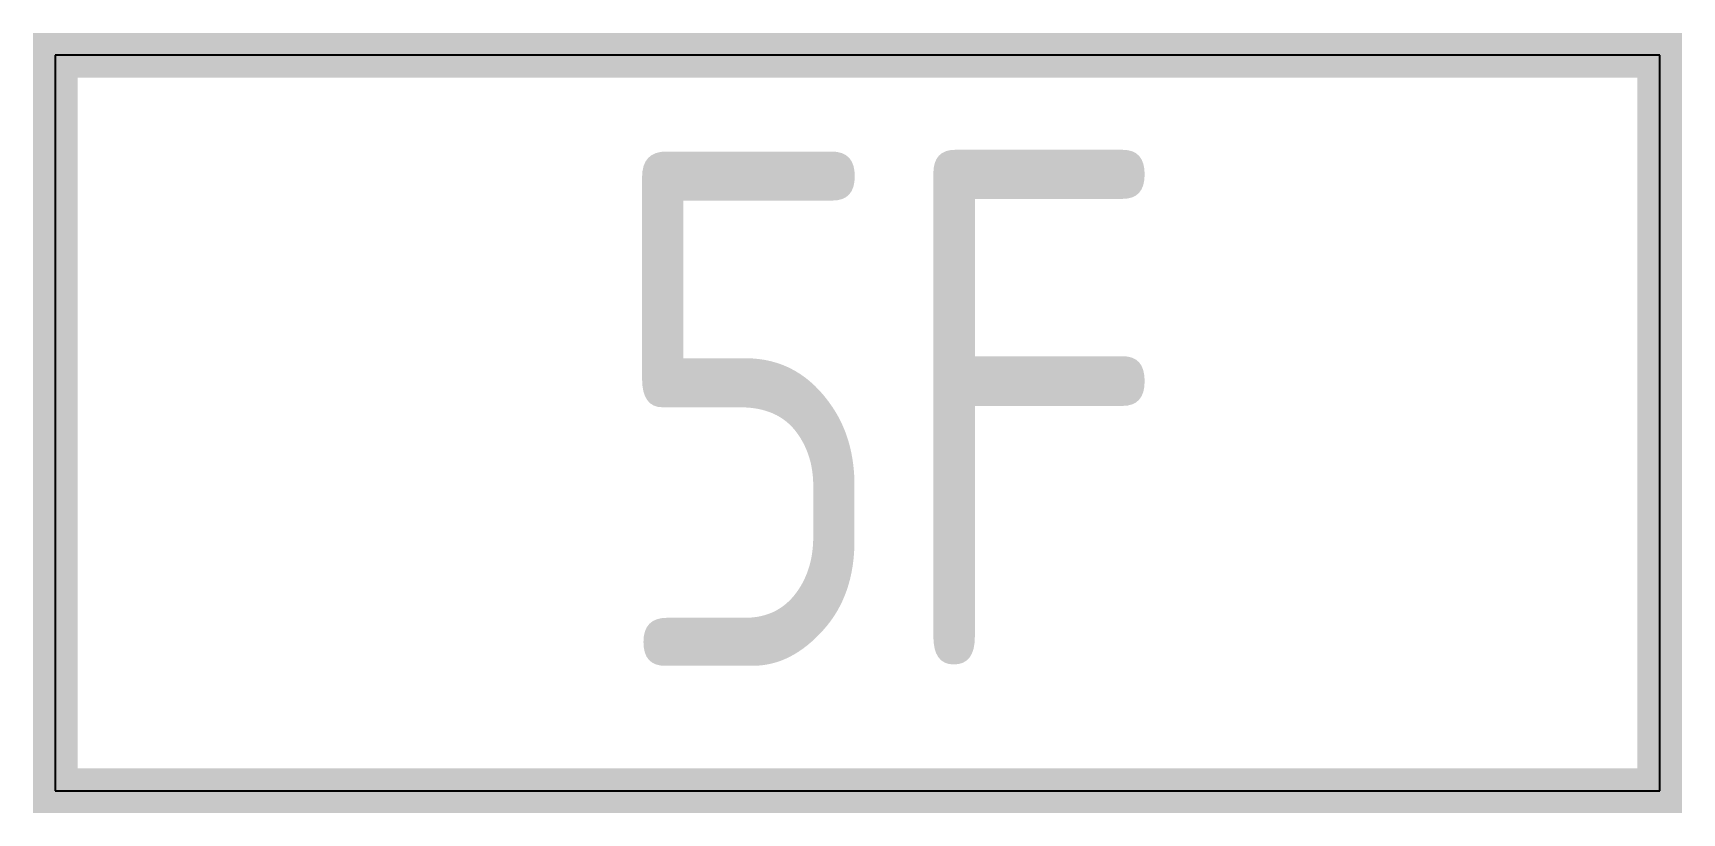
# Model space of a CAD drawing. Extents: x -0.74 to 0.74, y -0.02 to 0.68.
import ezdxf
from ezdxf.enums import TextEntityAlignment as Align

# ---------------------------------------------------------------- set-up
doc = ezdxf.new("R2010")
doc.units = 0
doc.header["$MEASUREMENT"] = 0
doc.styles.add('_TEL_DIM', font='TSSDENG', dxfattribs={"width": 0.6, "height": 6, "bigfont": '！！TSSDCHN'})
doc.styles.add('hztxt', font='TSSDENG', dxfattribs={"width": 0.7, "bigfont": 'TSSDCHN'})

msp = doc.modelspace()

# ---------------------------------------------------------------- linework, layer by layer
for p, q in [((-0.72, 0.66), (-0.72, 0)), ((0.72, 0.66), (-0.72, 0.66)), ((0.72, 0), (0.72, 0.66)), ((-0.72, 0), (0.72, 0))]:
    msp.add_line(p, q)
at = {"const_width": 0.04}
msp.add_lwpolyline([(-0.72, 0.66), (-0.72, 0), (0.72, 0), (0.72, 0.66), (-0.72, 0.66), (-0.72, 0)], dxfattribs=at)

# ---------------------------------------------------------------- texts
at = {"color": 7, "style": 'hztxt', "width": 0.8}
msp.add_text('5F', height=0.46154, dxfattribs=at).set_placement((-0.2261, 0.1121))
at = {"color": 7, "linetype": 'ByBlock', "style": '_TEL_DIM', "flags": 1}
for tag in ['A', 'REMARK']:
    msp.add_attdef(tag, text='', height=0.0000154, dxfattribs=at).set_placement((0, 0), align=Align.MIDDLE_CENTER)

doc.saveas('drawing.dxf')
